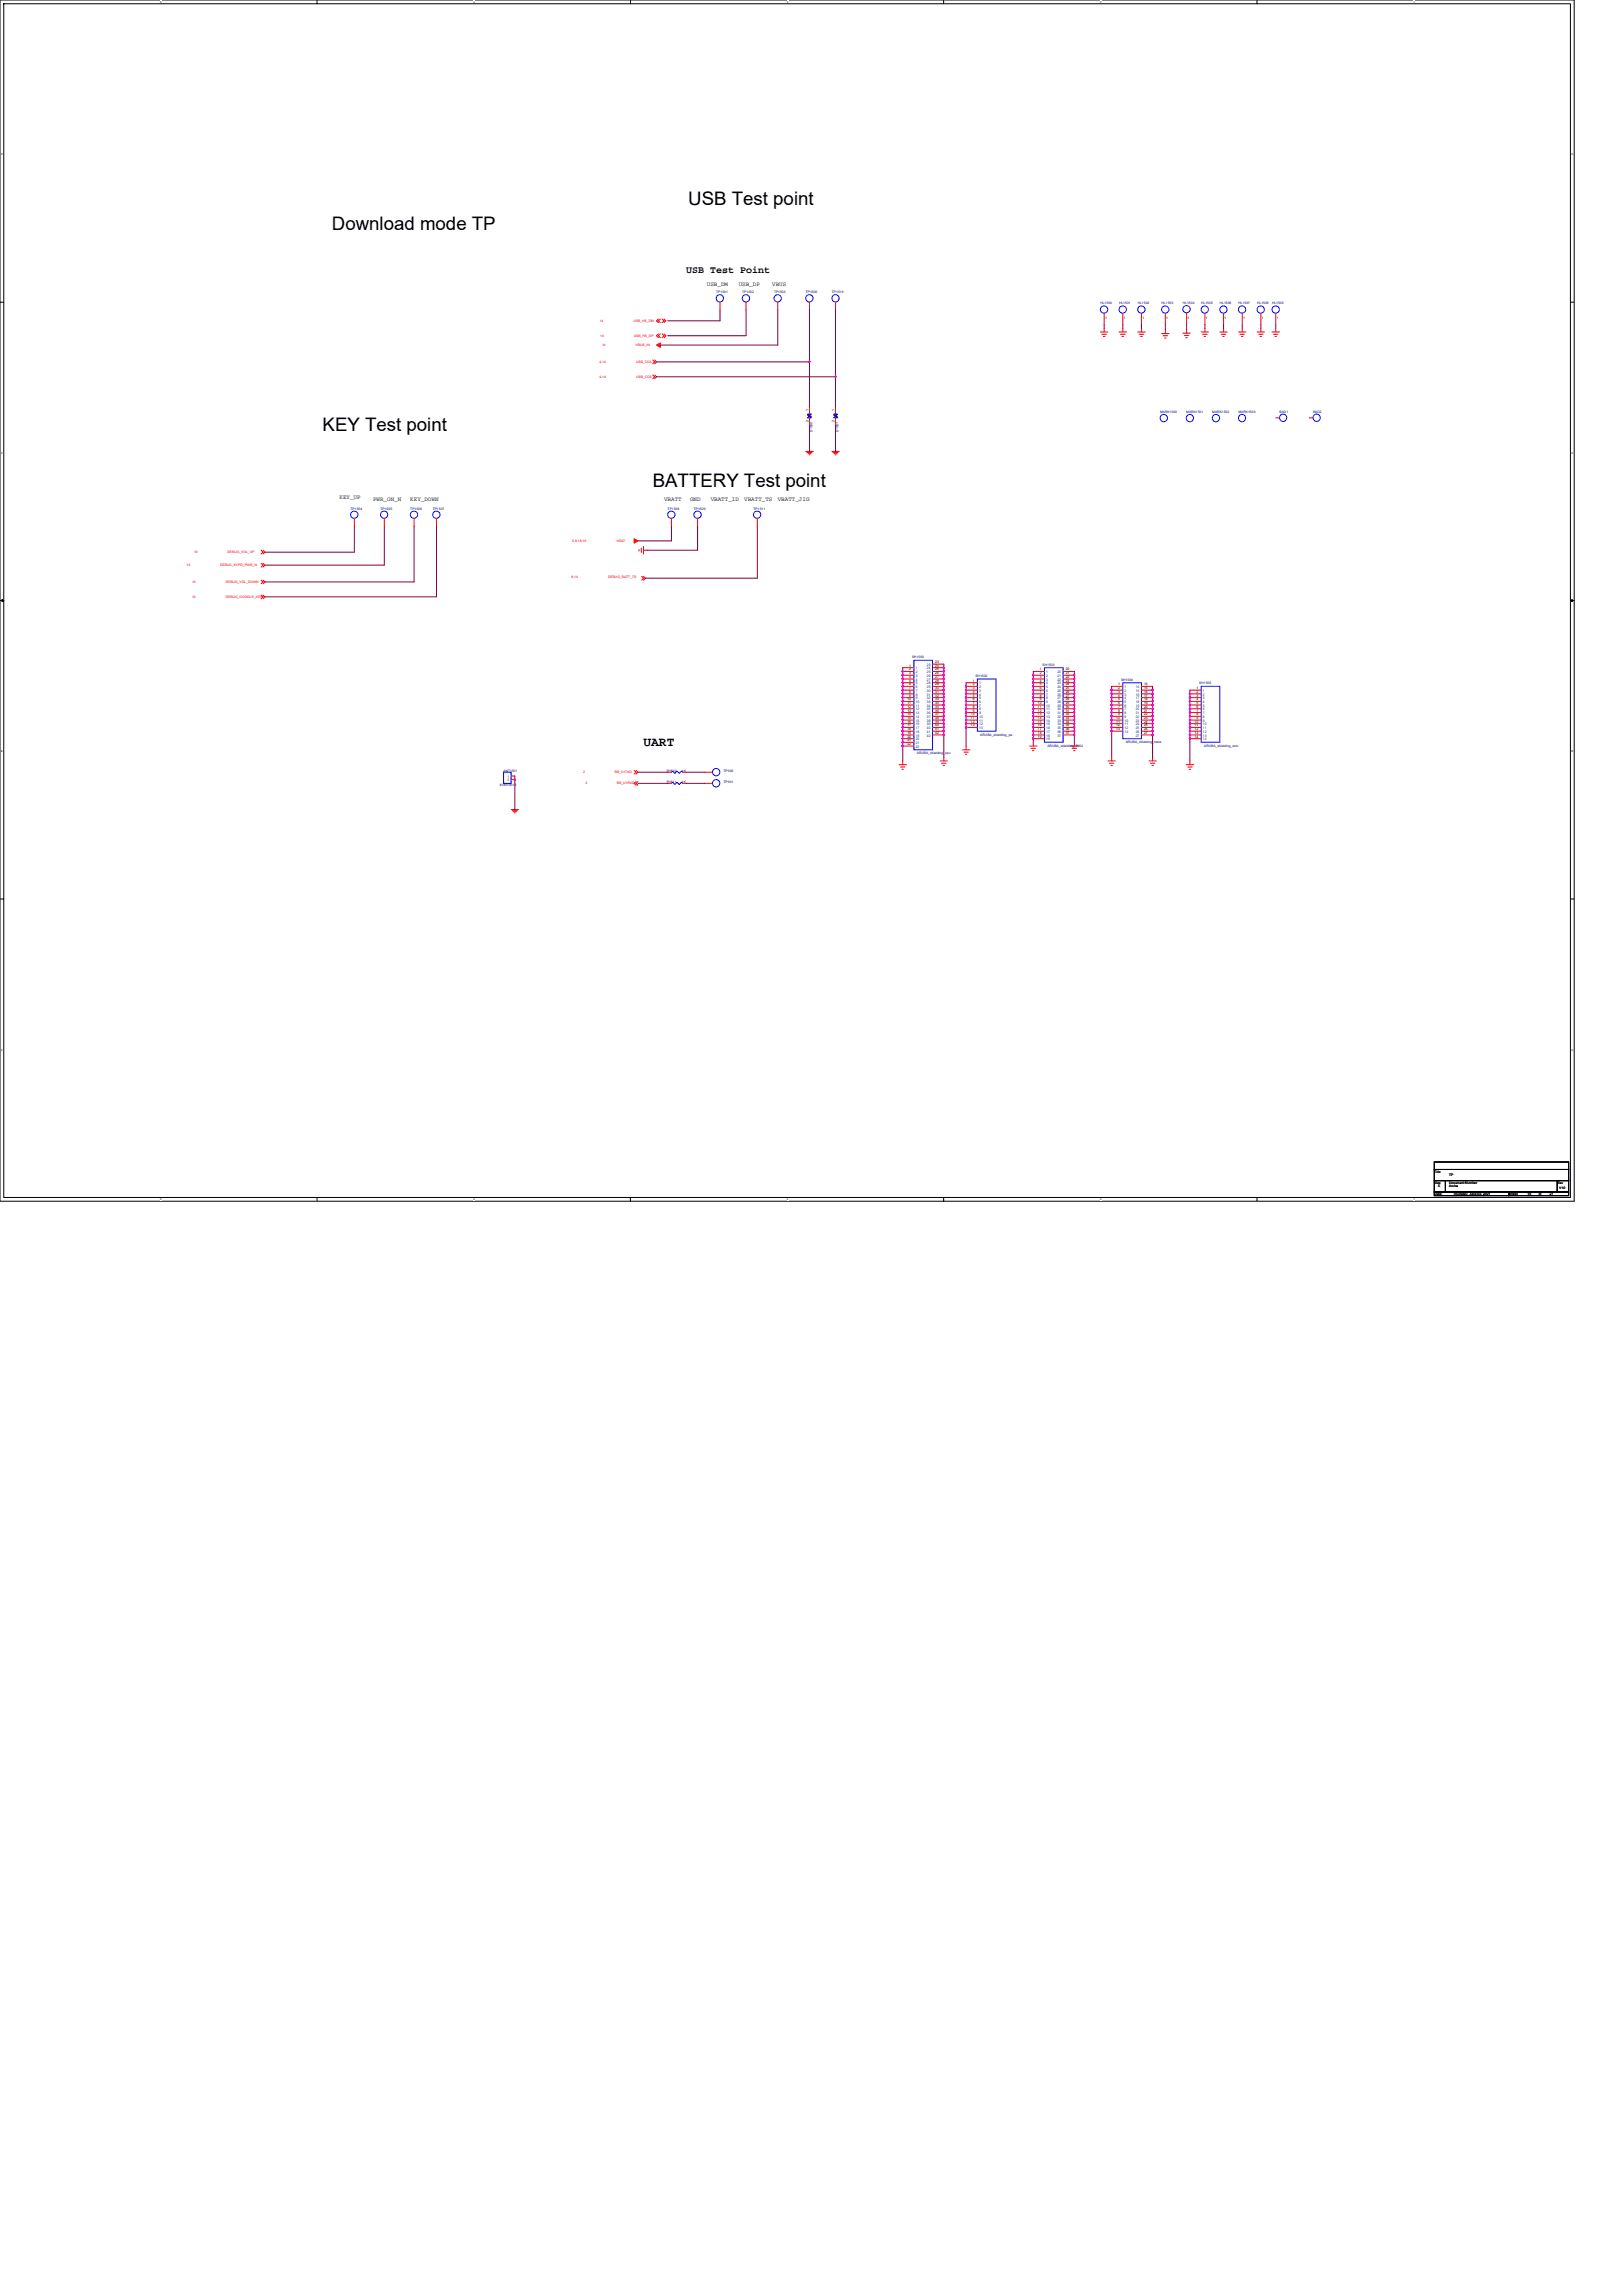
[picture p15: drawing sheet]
<svg xmlns="http://www.w3.org/2000/svg" width="210mm" height="297mm" viewBox="0 0 210 297" stroke-linecap="round" stroke-linejoin="round" font-family="sans-serif">
<defs><g id="words">
<g font-size="2.4">
<text x="42.9" y="29.7">Download mode TP</text>
<text x="89" y="26.6">USB Test point</text>
<text x="41.7" y="55.8">KEY Test point</text>
<text x="84.5" y="63">BATTERY Test point</text>
</g>
<text font-size="1.7" x="83.2" y="96.5">UART</text>
<text font-size="1.3" x="88.8" y="35.3">USB Test Point</text>
<g font-size=".8">
<text x="91.5" y="37.1">USB_DM</text>
<text x="95.6" y="37.1">USB_DP</text>
<text x="99.9" y="37.1">VBUS</text>
<text x="43.9" y="64.6">KEY_UP</text>
<text x="48.3" y="64.8">PWR_ON_N</text>
<text x="53.1" y="64.8">KEY_DOWN</text>
<text x="85.9" y="64.8">VBATT</text>
<text x="89.3" y="64.8">GND</text>
<text x="91.9" y="64.8">VBATT_ID</text>
<text x="96.3" y="64.8">VBATT_TS</text>
<text x="100.6" y="64.8">VBATT_JIG</text>
</g>
<g font-size=".4" fill="#f00">
<text x="77.6" y="41.7">14</text>
<text x="82" y="41.7">USB_HS_DM</text>
<text x="77.6" y="47">4,14</text>
<text x="77.7" y="43.6">14</text>
<text x="77.9" y="44.7">14</text>
<text x="82" y="43.6">USB_HS_DP</text>
<text x="82.2" y="44.7">VBUS_IN</text>
<text x="82.3" y="47">USB_CCA</text>
<text x="77.6" y="48.9">4,14</text>
<text x="82.3" y="48.9">USB_CCB</text>
<text x="25.1" y="71.6">13</text>
<text x="29.4" y="71.6">DEBUG_VOL_UP</text>
<text x="74" y="70.1">5,8,18,19</text>
<text x="79.8" y="70.1">VBAT</text>
<text x="24.1" y="73.3">13</text>
<text x="24.8" y="75.5">13</text>
<text x="24.8" y="77.4">13</text>
<text x="28.5" y="73.3">DEBUG_KYPD_PWR_N</text>
<text x="29.2" y="75.5">DEBUG_VOL_DOWN</text>
<text x="29.2" y="77.4">DEBUG_GOOGLE_KEY</text>
<text x="73.9" y="74.7">8,14</text>
<text x="78.7" y="74.7">DEBUG_BATT_TS</text>
<text x="75.4" y="100">2</text>
<text x="75.7" y="101.5">2</text>
<text x="79.5" y="100">BB_U1TXD</text>
<text x="79.8" y="101.5">BB_U1RXD</text>
</g>
<g font-size=".4" fill="#000080">
<text x="92.7" y="38">TP1501</text>
<text x="96" y="38">TP1502</text>
<text x="100.1" y="38">TP1503</text>
<text x="104.2" y="38">TP1500</text>
<text x="107.6" y="38">TP1516</text>
<text x="142.4" y="39.4">HL1500</text>
<text x="144.8" y="39.4">HL1501</text>
<text x="147.2" y="39.4">HL1502</text>
<text x="150.3" y="39.4">HL1503</text>
<text x="153" y="39.3">HL1504</text>
<text x="155.4" y="39.4">HL1505</text>
<text x="157.8" y="39.4">HL1506</text>
<text x="160.2" y="39.4">HL1507</text>
<text x="162.6" y="39.4">HL1508</text>
<text x="164.6" y="39.4">HL1509</text>
<text x="150.1" y="53.4">MARK1500</text>
<text x="153.5" y="53.4">MARK1501</text>
<text x="156.8" y="53.4">MARK1502</text>
<text x="160.2" y="53.4">MARK1503</text>
<text x="165.5" y="53.5">BAD1</text>
<text x="169.9" y="53.5">BAD2</text>
<text x="105.1" y="55.8" transform="rotate(-90 105.1 55.8)">D1500</text>
<text x="108.5" y="55.8" transform="rotate(-90 108.5 55.8)">D1501</text>
<text x="45.4" y="65.9">TP1504</text>
<text x="49.2" y="65.9">TP1505</text>
<text x="53.1" y="65.9">TP1506</text>
<text x="56" y="65.9">TP1507</text>
<text x="86.4" y="65.9">TP1508</text>
<text x="89.8" y="65.9">TP1509</text>
<text x="97.5" y="65.9">TP1511</text>
<text x="118" y="85.2">SH1500</text>
<text x="126.2" y="87.6">SH1502</text>
<text x="134.9" y="86.1">SH1503</text>
<text x="145" y="88.1">SH1504</text>
<text x="155.2" y="88.5">SH1505</text>
<text x="126.8" y="95.2">ARUBA_shielding_pa</text>
<text x="64.7" y="101.7">818019318</text>
<text x="65.2" y="99.8">ANT1501</text>
<text x="86.3" y="99.9">R1510</text>
<text x="86.3" y="101.3">R1511</text>
<text x="88.2" y="99.9">1K</text>
<text x="88.2" y="101.3">1K</text>
<text x="93.6" y="101.3">TP301</text>
<text x="93.6" y="99.8">TP300</text>
<text x="118.6" y="97.6">ARUBA_shielding_cpu</text>
<text x="135.5" y="96.6">ARUBA_shielding_PMU</text>
<text x="145.6" y="96.2">ARUBA_shielding_trans</text>
<text x="155.8" y="96.6">ARUBA_shielding_wcn</text>
</g>
<g font-size=".4">
<text x="143" y="41.3">1</text>
<text x="145.4" y="41.3">1</text>
<text x="147.8" y="41.3">1</text>
<text x="150.9" y="41.3">1</text>
<text x="153.6" y="41.2">1</text>
<text x="156" y="41.3">1</text>
<text x="158.4" y="41.3">1</text>
<text x="160.8" y="41.3">1</text>
<text x="163.3" y="41.3">1</text>
<text x="165.2" y="41.3">1</text>
<text x="104.6" y="53.2" transform="rotate(-90 104.6 53.2)">1</text>
<text x="108" y="53.2" transform="rotate(-90 108 53.2)">1</text>
<text x="104.6" y="54.6" transform="rotate(-90 104.6 54.6)">2</text>
<text x="108" y="54.6" transform="rotate(-90 108 54.6)">2</text>
<text x="117.6" y="86.3">1</text>
<text x="117.6" y="86.7">2</text>
<text x="117.6" y="87.2">3</text>
<text x="117.6" y="87.7">4</text>
<text x="117.6" y="88.2">5</text>
<text x="117.6" y="88.7">6</text>
<text x="117.6" y="89.2">7</text>
<text x="117.6" y="89.6">8</text>
<text x="121" y="85.8">23</text>
<text x="121" y="86.3">24</text>
<text x="121" y="86.7">25</text>
<text x="121" y="87.2">26</text>
<text x="121" y="87.7">27</text>
<text x="121" y="88.2">28</text>
<text x="121" y="88.7">29</text>
<text x="121" y="89.2">30</text>
<text x="121" y="89.6">31</text>
<text x="125.9" y="88.2">1</text>
<text x="125.9" y="88.7">2</text>
<text x="125.9" y="89.2">3</text>
<text x="125.9" y="89.6">4</text>
<text x="134.5" y="86.7">1</text>
<text x="134.5" y="87.2">2</text>
<text x="134.5" y="87.7">3</text>
<text x="134.5" y="88.2">4</text>
<text x="134.5" y="88.7">5</text>
<text x="134.5" y="89.2">6</text>
<text x="134.5" y="89.6">7</text>
<text x="137.9" y="86.7">20</text>
<text x="137.9" y="87.2">21</text>
<text x="137.9" y="87.7">22</text>
<text x="137.9" y="88.2">23</text>
<text x="137.9" y="88.7">24</text>
<text x="137.9" y="89.2">25</text>
<text x="137.9" y="89.6">26</text>
<text x="144.7" y="88.7">1</text>
<text x="144.7" y="89.2">2</text>
<text x="144.7" y="89.6">3</text>
<text x="148" y="88.7">14</text>
<text x="148" y="89.2">15</text>
<text x="148" y="89.6">16</text>
<text x="154.8" y="89.2">1</text>
<text x="154.8" y="89.6">2</text>
<text x="117.4" y="90.6">10</text>
<text x="117.4" y="91.1">11</text>
<text x="117.4" y="91.6">12</text>
<text x="117.4" y="92.1">13</text>
<text x="117.4" y="92.5">14</text>
<text x="117.4" y="93">15</text>
<text x="117.4" y="93.5">16</text>
<text x="117.4" y="94">17</text>
<text x="117.4" y="94.5">18</text>
<text x="117.4" y="95">19</text>
<text x="117.4" y="95.4">20</text>
<text x="117.4" y="95.9">21</text>
<text x="117.6" y="90.1">9</text>
<text x="121" y="90.1">32</text>
<text x="121" y="90.6">33</text>
<text x="121" y="91.1">34</text>
<text x="121" y="91.6">35</text>
<text x="121" y="92.1">36</text>
<text x="121" y="92.5">37</text>
<text x="121" y="93">38</text>
<text x="121" y="93.5">39</text>
<text x="121" y="94">40</text>
<text x="121" y="94.5">41</text>
<text x="121" y="95">42</text>
<text x="125.6" y="92.5">10</text>
<text x="125.6" y="93">11</text>
<text x="125.6" y="93.5">12</text>
<text x="125.6" y="94">13</text>
<text x="125.9" y="90.1">5</text>
<text x="125.9" y="90.6">6</text>
<text x="125.9" y="91.1">7</text>
<text x="125.9" y="91.6">8</text>
<text x="125.9" y="92.1">9</text>
<text x="134.3" y="91.1">10</text>
<text x="134.3" y="91.6">11</text>
<text x="134.3" y="92.1">12</text>
<text x="134.3" y="92.5">13</text>
<text x="134.3" y="93">14</text>
<text x="134.3" y="93.5">15</text>
<text x="134.3" y="94">16</text>
<text x="134.3" y="94.5">17</text>
<text x="134.3" y="95">18</text>
<text x="134.3" y="95.4">19</text>
<text x="134.5" y="90.1">8</text>
<text x="134.5" y="90.6">9</text>
<text x="137.9" y="90.1">27</text>
<text x="137.9" y="90.6">28</text>
<text x="137.9" y="91.1">29</text>
<text x="137.9" y="91.6">30</text>
<text x="137.9" y="92.1">31</text>
<text x="137.9" y="92.5">32</text>
<text x="137.9" y="93">33</text>
<text x="137.9" y="93.5">34</text>
<text x="137.9" y="94">35</text>
<text x="137.9" y="94.5">36</text>
<text x="137.9" y="95">37</text>
<text x="144.4" y="93">10</text>
<text x="144.4" y="93.5">11</text>
<text x="144.4" y="94">12</text>
<text x="144.4" y="94.5">13</text>
<text x="144.7" y="90.1">4</text>
<text x="144.7" y="90.6">5</text>
<text x="144.7" y="91.1">6</text>
<text x="144.7" y="91.6">7</text>
<text x="144.7" y="92.1">8</text>
<text x="144.7" y="92.5">9</text>
<text x="148" y="90.1">17</text>
<text x="148" y="90.6">18</text>
<text x="148" y="91.1">19</text>
<text x="148" y="91.6">20</text>
<text x="148" y="92.1">21</text>
<text x="148" y="92.5">22</text>
<text x="148" y="93">23</text>
<text x="148" y="93.5">24</text>
<text x="148" y="94">25</text>
<text x="148" y="94.5">26</text>
<text x="148" y="95">27</text>
<text x="154.6" y="93.5">10</text>
<text x="154.6" y="94">11</text>
<text x="154.6" y="94.5">12</text>
<text x="154.6" y="95">13</text>
<text x="154.6" y="95.4">14</text>
<text x="154.8" y="90.1">3</text>
<text x="154.8" y="90.6">4</text>
<text x="154.8" y="91.1">5</text>
<text x="154.8" y="91.6">6</text>
<text x="154.8" y="92.1">7</text>
<text x="154.8" y="92.5">8</text>
<text x="154.8" y="93">9</text>
<text x="117.4" y="96.4">22</text>
<text x="185.6" y="151.7">Title</text>
<text x="185.6" y="153.1">Size</text>
<text x="185.6" y="154.6">Date:</text>
<text x="186.1" y="153.6">E</text>
<text x="187.5" y="153.1">Document Number</text>
<text x="187.5" y="153.6">Aruba</text>
<text x="187.5" y="152.2">TP</text>
<text x="188.1" y="154.6">Thursday, June 03, 2021</text>
<text x="195.2" y="154.6">Sheet</text>
<text x="197.6" y="154.6">15</text>
<text x="199.1" y="154.6">of</text>
<text x="200.5" y="154.6">21</text>
<text x="201.5" y="153.1">Rev</text>
<text x="201.7" y="153.9">V10</text>
</g>
<g font-size=".4" fill="#004080">
<text x="118.5" y="86.6">1</text>
<text x="118.5" y="87.1">2</text>
<text x="118.5" y="87.6">3</text>
<text x="118.5" y="88.1">4</text>
<text x="118.5" y="88.5">5</text>
<text x="118.5" y="89">6</text>
<text x="118.5" y="89.5">7</text>
<text x="118.5" y="90">8</text>
<text x="119.9" y="86.1">23</text>
<text x="119.9" y="86.6">24</text>
<text x="119.9" y="87.1">25</text>
<text x="119.9" y="87.6">26</text>
<text x="119.9" y="88.1">27</text>
<text x="119.9" y="88.5">28</text>
<text x="119.9" y="89">29</text>
<text x="119.9" y="89.5">30</text>
<text x="119.9" y="90">31</text>
<text x="126.7" y="88.5">1</text>
<text x="126.7" y="89">2</text>
<text x="126.7" y="89.5">3</text>
<text x="126.7" y="90">4</text>
<text x="135.4" y="87.1">1</text>
<text x="135.4" y="87.6">2</text>
<text x="135.4" y="88.1">3</text>
<text x="135.4" y="88.5">4</text>
<text x="135.4" y="89">5</text>
<text x="135.4" y="89.5">6</text>
<text x="135.4" y="90">7</text>
<text x="136.8" y="87.1">20</text>
<text x="136.8" y="87.6">21</text>
<text x="136.8" y="88.1">22</text>
<text x="136.8" y="88.5">23</text>
<text x="136.8" y="89">24</text>
<text x="136.8" y="89.5">25</text>
<text x="136.8" y="90">26</text>
<text x="145.5" y="89">1</text>
<text x="145.5" y="89.5">2</text>
<text x="145.5" y="90">3</text>
<text x="146.9" y="89">14</text>
<text x="146.9" y="89.5">15</text>
<text x="146.9" y="90">16</text>
<text x="155.6" y="89.5">1</text>
<text x="155.6" y="90">2</text>
<text x="118.5" y="90.5">9</text>
<text x="118.5" y="91">10</text>
<text x="118.5" y="91.4">11</text>
<text x="118.5" y="91.9">12</text>
<text x="118.5" y="92.4">13</text>
<text x="118.5" y="92.9">14</text>
<text x="118.5" y="93.4">15</text>
<text x="118.5" y="93.8">16</text>
<text x="118.5" y="94.3">17</text>
<text x="118.5" y="94.8">18</text>
<text x="118.5" y="95.3">19</text>
<text x="118.5" y="95.8">20</text>
<text x="119.9" y="90.5">32</text>
<text x="119.9" y="91">33</text>
<text x="119.9" y="91.4">34</text>
<text x="119.9" y="91.9">35</text>
<text x="119.9" y="92.4">36</text>
<text x="119.9" y="92.9">37</text>
<text x="119.9" y="93.4">38</text>
<text x="119.9" y="93.8">39</text>
<text x="119.9" y="94.3">40</text>
<text x="119.9" y="94.8">41</text>
<text x="119.9" y="95.3">42</text>
<text x="126.7" y="90.5">5</text>
<text x="126.7" y="91">6</text>
<text x="126.7" y="91.4">7</text>
<text x="126.7" y="91.9">8</text>
<text x="126.7" y="92.4">9</text>
<text x="126.7" y="92.9">10</text>
<text x="126.7" y="93.4">11</text>
<text x="126.7" y="93.8">12</text>
<text x="126.7" y="94.3">13</text>
<text x="135.4" y="90.5">8</text>
<text x="135.4" y="91">9</text>
<text x="135.4" y="91.4">10</text>
<text x="135.4" y="91.9">11</text>
<text x="135.4" y="92.4">12</text>
<text x="135.4" y="92.9">13</text>
<text x="135.4" y="93.4">14</text>
<text x="135.4" y="93.8">15</text>
<text x="135.4" y="94.3">16</text>
<text x="135.4" y="94.8">17</text>
<text x="135.4" y="95.3">18</text>
<text x="135.4" y="95.8">19</text>
<text x="136.8" y="90.5">27</text>
<text x="136.8" y="91">28</text>
<text x="136.8" y="91.4">29</text>
<text x="136.8" y="91.9">30</text>
<text x="136.8" y="92.4">31</text>
<text x="136.8" y="92.9">32</text>
<text x="136.8" y="93.4">33</text>
<text x="136.8" y="93.8">34</text>
<text x="136.8" y="94.3">35</text>
<text x="136.8" y="94.8">36</text>
<text x="136.8" y="95.3">37</text>
<text x="145.5" y="90.5">4</text>
<text x="145.5" y="91">5</text>
<text x="145.5" y="91.4">6</text>
<text x="145.5" y="91.9">7</text>
<text x="145.5" y="92.4">8</text>
<text x="145.5" y="92.9">9</text>
<text x="145.5" y="93.4">10</text>
<text x="145.5" y="93.8">11</text>
<text x="145.5" y="94.3">12</text>
<text x="145.5" y="94.8">13</text>
<text x="146.9" y="90.5">17</text>
<text x="146.9" y="91">18</text>
<text x="146.9" y="91.4">19</text>
<text x="146.9" y="91.9">20</text>
<text x="146.9" y="92.4">21</text>
<text x="146.9" y="92.9">22</text>
<text x="146.9" y="93.4">23</text>
<text x="146.9" y="93.8">24</text>
<text x="146.9" y="94.3">25</text>
<text x="146.9" y="94.8">26</text>
<text x="146.9" y="95.3">27</text>
<text x="155.6" y="90.5">3</text>
<text x="155.6" y="91">4</text>
<text x="155.6" y="91.4">5</text>
<text x="155.6" y="91.9">6</text>
<text x="155.6" y="92.4">7</text>
<text x="155.6" y="92.9">8</text>
<text x="155.6" y="93.4">9</text>
<text x="155.6" y="93.8">10</text>
<text x="155.6" y="94.3">11</text>
<text x="155.6" y="94.8">12</text>
<text x="155.6" y="95.3">13</text>
<text x="155.6" y="95.8">14</text>
<text x="65.6" y="100.6">1</text>
<text x="65.6" y="101.1">2</text>
<text x="118.5" y="96.2">21</text>
<text x="118.5" y="96.7">22</text>
</g>
<g font-size=".3">
<text x="20.7" y=".4">5</text>
<text x="61.3" y=".4">4</text>
<text x="101.8" y=".4">3</text>
<text x="142.3" y=".4">2</text>
<text x="182.9" y=".4">1</text>
<text x=".1" y="20.1">D</text>
<text x="203.3" y="20.1">D</text>
<text x=".1" y="58.7">C</text>
<text x="203.3" y="58.7">C</text>
<text x=".1" y="97.3">B</text>
<text x="203.3" y="97.3">B</text>
<text x=".1" y="135.9">A</text>
<text x="203.3" y="135.9">A</text>
<text x="20.7" y="155.3">5</text>
<text x="61.3" y="155.3">4</text>
<text x="101.8" y="155.3">3</text>
<text x="142.3" y="155.3">2</text>
<text x="182.9" y="155.3">1</text>
</g>
</g></defs>
<path d="M0 0h203.7v155.4h-203.7zM.5 .5h202.7v154.4h-202.7z" fill="none" stroke="#000" stroke-width=".13"/>
<g fill="#fff">
<path d="M20.7 .1h.2v.3h-.2z"/>
<path d="M20.7 155h.2v.4h-.2z"/>
</g>
<path d="M41 0v.5M41 154.9v.5" fill="none" stroke="#000" stroke-width=".13"/>
<g fill="#fff">
<path d="M61.3 .1h.2v.3h-.2z"/>
<path d="M61.3 155h.2v.4h-.2z"/>
</g>
<path d="M81.6 0v.5M81.6 154.9v.5" fill="none" stroke="#000" stroke-width=".13"/>
<g fill="#fff">
<path d="M101.8 .1h.2v.3h-.2z"/>
<path d="M101.8 155h.2v.4h-.2z"/>
</g>
<path d="M122.1 0v.5M122.1 154.9v.5" fill="none" stroke="#000" stroke-width=".13"/>
<g fill="#fff">
<path d="M142.3 .1h.2v.3h-.2z"/>
<path d="M142.3 155h.2v.4h-.2z"/>
</g>
<path d="M162.6 0v.5M162.6 154.9v.5" fill="none" stroke="#000" stroke-width=".13"/>
<g fill="#fff">
<path d="M182.9 .1h.2v.3h-.2z"/>
<path d="M182.9 155h.2v.4h-.2z"/>
<path d="M.1 19.8h.3v.4h-.3z"/>
<path d="M203.3 19.8h.3v.4h-.3z"/>
<path d="M.1 58.4h.3v.4h-.3z"/>
<path d="M203.3 58.4h.3v.4h-.3z"/>
</g>
<path d="M0 39.1h.5M203.2 39.1h.5" fill="none" stroke="#000" stroke-width=".13"/>
<g fill="#fff">
<path d="M.1 97h.3v.4h-.3z"/>
<path d="M203.3 97h.2v.4h-.2z"/>
</g>
<path d="M0 77.7h.5M203.2 77.7h.5" fill="none" stroke="#000" stroke-width=".13"/>
<path d="M.3 77.6l.2 .1-.2 .1zM203.2 77.7l.2-.1v.2z" fill="#000" stroke="#000" stroke-width=".13"/>
<g fill="#fff">
<path d="M.1 135.6h.3v.4h-.3z"/>
<path d="M203.3 135.6h.2v.4h-.2z"/>
</g>
<path d="M0 116.3h.5M203.2 116.3h.5M185.6 152.7h1.4v1.5h-1.4zM185.6 150.3h17.3v1h-17.3zM185.6 151.3h17.3v1.4h-17.3zM185.6 154.2h9.6v.5h-9.6zM187 152.7h14.5v1.5h-14.5zM195.2 154.2h7.7v.5h-7.7zM201.5 152.7h1.4v1.5h-1.4z" fill="none" stroke="#000" stroke-width=".13"/>
<g fill="none" stroke="#f00" stroke-width=".13">
<path d="M93.2 39.1v1M96.5 39.1v1M100.6 39.1v1M104.7 39.1v1M108.1 39.1v1M84.5 46.6l.2 .2-.2 .3M84.5 48.5l.2 .2-.2 .3M84.7 46.6l.2 .2-.2 .3M84.7 48.5l.2 .2-.2 .3M85.2 41.3l-.3 .2 .3 .2M85.2 43.2l-.3 .2 .3 .3M85.4 41.3l-.2 .2 .2 .2"/>
<path d="M85.4 43.2l-.2 .2 .2 .3M85.7 41.3l.2 .2-.2 .2M85.7 43.2l.2 .2-.2 .3M85.9 41.3l.2 .2-.2 .2M85.9 43.2l.2 .2-.2 .3M104.2 58.4h1M104.4 58.5h.7M104.5 58.7h.4M104.7 58.8h.1M104.7 52.6v1M104.7 54.1v.9M107.6 58.4h1"/>
<path d="M107.8 58.5h.6M107.9 58.7h.4M108.1 58.8h.1M108.1 52.6v1M108.1 54.1v.9M142.4 42.9h.9M142.6 43.2h.6M142.7 43.5h.3M142.9 42.5v.4M142.9 40.5v1.5M144.8 42.9h1M145 43.2h.6"/>
<path d="M145.2 43.5h.2M145.3 42.5v.4M145.3 40.5v1.5M147.2 42.9h1M147.4 43.2h.6M147.6 43.5h.2M147.7 42.5v.4M147.7 40.5v1.5M150.1 54.1h.1M150.3 43.2h1M150.5 43.4h.6M150.7 43.7h.2"/>
<path d="M150.8 42.7v.5M150.8 40.5v1.5M153 43.1h1M153.2 43.4h.6M153.4 43.7h.2M153.5 54.1h.1M153.5 42.6v.5M153.5 40.5v1.5M155.4 42.9h1M155.6 43.2h.6M155.8 43.5h.2M155.9 42.5v.4"/>
<path d="M155.9 40.5v1.5M156.8 54.1h.1M157.8 42.9h1M158 43.2h.6M158.2 43.5h.2M158.3 42.5v.4M158.3 40.5v1.5M160.2 42.9h1M160.2 54.1h.1M160.4 43.2h.6M160.6 43.5h.2M160.7 42.5v.4"/>
<path d="M160.7 40.5v1.5M162.6 42.9h1M162.8 43.2h.6M163 43.5h.2M163.1 42.5v.4M163.1 40.5v1.5M164.6 42.9h.9M164.8 43.2h.5M165 43.5h.1M165.1 42.5v.4M165.1 40.5v1.5M165.1 54.1h.4"/>
<path d="M169.4 54.1h.5M33.8 71.2l.2 .2-.2 .3M33.8 72.9l.2 .2-.2 .3M33.8 75.1l.2 .2-.2 .2M33.8 77l.2 .2-.2 .3M34 71.2l.3 .2-.3 .3M34 72.9l.3 .2-.3 .3M34 75.1l.3 .2-.3 .2M34 77l.3 .2-.3 .3M45.8 67.1v1M49.7 67.1v1M53.6 67.1v1"/>
<path d="M56.5 67.1v1M82.7 71.1v.2M83 70.9v.6M83 74.6l.2 .2-.2 .3M83.2 70.7v1M83.2 74.6l.3 .2-.3 .3M83.2 71.2h.5M86.9 67.1v1M90.3 67.1v1M98 67.1v1M82 99.7l.3 .2-.3 .2M82.3 99.7l.2 .2-.2 .2"/>
<path d="M86.4 99.9h.5M88.3 99.9h.5M91.2 99.9h1M116.3 98.9h1M116.5 99.2h.6M116.7 99.5h.2M116.8 98.4v.5M116.8 86.4h1.4M116.8 86.9h1.4M116.8 87.4h1.4M116.8 87.8h1.4M116.8 88.3h1.4"/>
<path d="M116.8 88.8h1.4M116.8 89.3h1.4M116.8 89.8h1.4M116.8 90.3h1.4M116.8 90.7h1.4M116.8 91.2h1.4M116.8 91.7h1.4M116.8 92.2h1.4M116.8 92.7h1.4M116.8 93.2h1.4M116.8 93.6h1.4M116.8 94.1h1.4"/>
<path d="M116.8 94.6h1.4M116.8 95.1h1.4M116.8 95.6h1.4M116.8 96h1.4M116.8 96.5h1.4M120.6 85.9h1.5M120.6 86.4h1.5M120.6 86.9h1.5M120.6 87.4h1.5M120.6 87.8h1.5M120.6 88.3h1.5M120.6 88.8h1.5"/>
<path d="M120.6 89.3h1.5M120.6 89.8h1.5M120.6 90.3h1.5M120.6 90.7h1.5M120.6 91.2h1.5M120.6 91.7h1.5M120.6 92.2h1.5M120.6 92.7h1.5M120.6 93.2h1.5M120.6 93.6h1.5M120.6 94.1h1.5M120.6 94.6h1.5"/>
<path d="M120.6 95.1h1.5M121.6 98.4h1M121.8 98.7h.6M122 99h.2M122.1 98v.4M124.5 97h1M124.7 97.3h.6M124.9 97.6h.2M125 96.5v.5M125 88.3h1.4M125 88.8h1.4M125 89.3h1.4"/>
<path d="M125 89.8h1.4M125 90.3h1.4M125 90.7h1.4M125 91.2h1.4M125 91.7h1.4M125 92.2h1.4M125 92.7h1.4M125 93.2h1.4M125 93.6h1.4M125 94.1h1.4M133.2 96.5h1M133.4 96.8h.6"/>
<path d="M133.6 97.1h.2M133.7 96v.5M133.7 86.9h1.4M133.7 87.4h1.4M133.7 87.8h1.4M133.7 88.3h1.4M133.7 88.8h1.4M133.7 89.3h1.4M133.7 89.8h1.4M133.7 90.3h1.4M133.7 90.7h1.4M133.7 91.2h1.4"/>
<path d="M133.7 91.7h1.4M133.7 92.2h1.4M133.7 92.7h1.4M133.7 93.2h1.4M133.7 93.6h1.4M133.7 94.1h1.4M133.7 94.6h1.4M133.7 95.1h1.4M133.7 95.6h1.4M137.5 86.9h1.5M137.5 87.4h1.5M137.5 87.8h1.5"/>
<path d="M137.5 88.3h1.5M137.5 88.8h1.5M137.5 89.3h1.5M137.5 89.8h1.5M137.5 90.3h1.5M137.5 90.7h1.5M137.5 91.2h1.5M137.5 91.7h1.5M137.5 92.2h1.5M137.5 92.7h1.5M137.5 93.2h1.5M137.5 93.6h1.5"/>
<path d="M137.5 94.1h1.5M137.5 94.6h1.5M137.5 95.1h1.5M138.5 96.5h1M138.7 96.8h.6M138.9 97.1h.2M139 96v.5M143.3 98.4h1M143.5 98.7h.6M143.7 99h.2M143.8 88.8h1.5M143.8 89.3h1.5"/>
<path d="M143.8 89.8h1.5M143.8 90.3h1.5M143.8 90.7h1.5M143.8 91.2h1.5M143.8 91.7h1.5M143.8 92.2h1.5M143.8 92.7h1.5M143.8 93.2h1.5M143.8 93.6h1.5M143.8 94.1h1.5M143.8 94.6h1.5M143.8 98v.4"/>
<path d="M147.7 88.8h1.4M147.7 89.3h1.4M147.7 89.8h1.4M147.7 90.3h1.4M147.7 90.7h1.4M147.7 91.2h1.4M147.7 91.7h1.4M147.7 92.2h1.4M147.7 92.7h1.4M147.7 93.2h1.4M147.7 93.6h1.4M147.7 94.1h1.4"/>
<path d="M147.7 94.6h1.4M147.7 95.1h1.4M148.7 98.4h.9M148.8 98.7h.6M149 99h.2M149.1 98v.4M153.5 98.9h.9M153.7 99.2h.5M153.9 99.5h.2M153.9 89.3h1.5M153.9 89.8h1.5M153.9 90.3h1.5"/>
<path d="M153.9 90.7h1.5M153.9 91.2h1.5M153.9 91.7h1.5M153.9 92.2h1.5M153.9 92.7h1.5M153.9 93.2h1.5M153.9 93.6h1.5M153.9 94.1h1.5M153.9 94.6h1.5M153.9 95.1h1.5M153.9 95.6h1.5M153.9 98.4v.5"/>
<path d="M66.1 104.7h1M66.1 100.4h.5M66.1 100.9h.5M66.3 104.9h.7M66.4 105h.4M66.5 105.2h.2M82.3 101.1l-.3 .2 .3 .3M82.5 101.1l-.2 .2 .2 .3M86.4 101.3h.5M88.3 101.3h.5M91.2 101.3h1"/>
</g>
<g fill="#f00" stroke="#f00" stroke-width=".13">
<path d="M84.9 44.6l.5-.2v.5z"/>
<path d="M82 69.7l.5 .3-.5 .3z"/>
</g>
<g fill="none" stroke="#00f" stroke-width=".13">
<path d="M93.2 39.1h.1M96.5 39.1h.1M100.6 39.1h.1M104.7 39.1h.1M108.1 39.1h.1M104.5 53.7l.4 .1 .1 .1M104.7 53.6h.1M104.7 54.1h.1M107.9 53.7l.5 .2M108.1 53.6h.1M108.1 54.1h.1M142.9 40.5h.1"/>
<path d="M145.3 40.5h.1M147.7 40.5h.1M150.1 54.1h.1M150.8 40.5h.1M153.5 54.1h.1M153.5 40.5h.1M155.9 40.5h.1M156.8 54.1h.1M158.3 40.5h.1M160.2 54.1h.1M160.7 40.5h.1M163.1 40.5h.1"/>
<path d="M165.1 40.5h.1M165.5 54.1h.1M169.9 54.1h.1M45.8 67.1h.1M49.7 67.1h.1M53.6 67.1h.1M56.5 67.1h.1M86.9 67.1h.1M90.3 67.1h.1M98 67.1h.1M65.2 99.9h.9v1.4h-.9zM86.9 99.9l.1-.1 .3 .3 .3-.3 .3 .3 .3-.3 .1 .1"/>
<path d="M92.2 99.9h.1M118.2 85.4h2.4v11.6h-2.4zM126.4 87.8h2.5v6.8h-2.5zM135.1 86.4h2.4v9.6h-2.4zM145.3 88.3h2.4v7.3h-2.4zM155.4 88.8h2.4v7.2h-2.4zM86.9 101.3l.1-.1 .3 .3 .3-.3 .3 .3 .3-.3 .1 .1M92.2 101.3h.1"/>
<circle cx="93.1" cy="38.6" r=".47"/>
<circle cx="96.5" cy="38.6" r=".48"/>
<circle cx="100.6" cy="38.6" r=".48"/>
<circle cx="104.7" cy="38.6" r=".48"/>
<circle cx="108.1" cy="38.6" r=".47"/>
<circle cx="142.8" cy="40" r=".47"/>
<circle cx="145.3" cy="40" r=".47"/>
<circle cx="147.7" cy="40" r=".47"/>
<circle cx="150.6" cy="54.1" r=".48"/>
<circle cx="150.8" cy="40" r=".47"/>
<circle cx="153.5" cy="40" r=".47"/>
<circle cx="153.9" cy="54.1" r=".47"/>
<circle cx="155.9" cy="40" r=".47"/>
<circle cx="157.3" cy="54.1" r=".48"/>
<circle cx="158.3" cy="40" r=".47"/>
<circle cx="160.7" cy="54.1" r=".47"/>
<circle cx="160.7" cy="40" r=".47"/>
<circle cx="163.1" cy="40" r=".47"/>
<circle cx="165" cy="40" r=".47"/>
<circle cx="166" cy="54" r=".47"/>
<circle cx="170.3" cy="54" r=".47"/>
<circle cx="45.8" cy="66.6" r=".47"/>
<circle cx="49.7" cy="66.6" r=".47"/>
<circle cx="53.6" cy="66.6" r=".47"/>
<circle cx="56.5" cy="66.6" r=".47"/>
<circle cx="86.9" cy="66.6" r=".47"/>
<circle cx="90.2" cy="66.6" r=".47"/>
<circle cx="98" cy="66.6" r=".47"/>
<circle cx="92.7" cy="99.9" r=".48"/>
<circle cx="92.7" cy="101.3" r=".48"/>
</g>
<g fill="#00f" stroke="#00f" stroke-width=".13">
<path d="M104.5 53.6h.5l-.3 .2z"/>
<path d="M104.5 54.1l.2-.3 .3 .3z"/>
<path d="M107.9 53.6h.5l-.3 .2z"/>
<path d="M108.1 53.8l.3 .3h-.5z"/>
</g>
<g fill="none" stroke="#800040" stroke-width=".13">
<path d="M84.9 46.8h19.8M84.9 48.7h23.2M93.2 40.1v1.4h-6.8M96.5 40.1v3.3h-10.1M100.6 40.1v4.5h-15.2M104.7 40.1v6.7M104.7 46.8v5.8M104.7 55v3.4M108.1 40.1v8.6M108.1 48.7v3.9M108.1 55v3.4M142.9 42v.5"/>
<path d="M145.3 42v.5M147.7 42v.5M150.8 42v.7M153.5 42v.6M155.9 42v.5M158.3 42v.5M160.7 42v.5M163.1 42v.5M165.1 42v.5M45.8 68.1v3.3h-11.5M49.7 68.1v5h-15.4M53.6 68.1v7.2h-19.3"/>
<path d="M56.5 68.1v9.1h-22.2M86.9 68.1v1.9h-4.4M90.3 68.1v3.1h-6.6M98 68.1v6.7h-14.5M82.5 99.9h3.9M88.8 99.9h2.4M116.8 86.4v12M122.1 85.9v12.1M125 88.3v8.2M133.7 86.9v9.1M139 86.9v9.1M143.8 88.8v9.2"/>
<path d="M149.1 88.8v9.2M153.9 89.3v9.1M66.6 100.4v4.3M82.5 101.3h3.9M88.8 101.3h2.4"/>
</g>
<g fill="#f0f" stroke="#f0f" stroke-width=".13">
<path d="M104.6 46.7h.2v.2h-.2z" fill-rule="evenodd"/>
<path d="M66.5 100.8h.1v.1h-.1z" fill-rule="evenodd"/>
<path d="M108 48.7h.2v.1h-.2z" fill-rule="evenodd"/>
<path d="M116.7 86.8h.1v.1h-.1z" fill-rule="evenodd"/>
<path d="M122 86.3h.1v.1h-.1z" fill-rule="evenodd"/>
<path d="M122 86.8h.1v.1h-.1z" fill-rule="evenodd"/>
<path d="M122 87.3h.1v.1h-.1z" fill-rule="evenodd"/>
<path d="M133.6 87.3h.1v.1h-.1z" fill-rule="evenodd"/>
<path d="M116.7 87.3h.1v.1h-.1z" fill-rule="evenodd"/>
<path d="M138.9 87.3h.1v.1h-.1z" fill-rule="evenodd"/>
<path d="M116.7 87.8h.1v.1h-.1z" fill-rule="evenodd"/>
<path d="M116.7 88.2h.1v.2h-.1z" fill-rule="evenodd"/>
<path d="M122 87.8h.1v.1h-.1z" fill-rule="evenodd"/>
<path d="M122 88.2h.1v.2h-.1z" fill-rule="evenodd"/>
<path d="M133.6 87.8h.1v.1h-.1z" fill-rule="evenodd"/>
<path d="M133.6 88.2h.1v.2h-.1z" fill-rule="evenodd"/>
<path d="M138.9 87.8h.1v.1h-.1z" fill-rule="evenodd"/>
<path d="M138.9 88.2h.1v.2h-.1z" fill-rule="evenodd"/>
<path d="M124.9 88.7h.1v.2h-.1z" fill-rule="evenodd"/>
<path d="M133.6 88.7h.1v.2h-.1z" fill-rule="evenodd"/>
<path d="M116.7 88.7h.1v.2h-.1z" fill-rule="evenodd"/>
<path d="M122 88.7h.1v.2h-.1z" fill-rule="evenodd"/>
<path d="M122 89.2h.1v.1h-.1z" fill-rule="evenodd"/>
<path d="M124.9 89.2h.1v.1h-.1z" fill-rule="evenodd"/>
<path d="M138.9 88.7h.1v.2h-.1z" fill-rule="evenodd"/>
<path d="M138.9 89.2h.1v.1h-.1z" fill-rule="evenodd"/>
<path d="M149.1 89.2h.1v.1h-.1z" fill-rule="evenodd"/>
<path d="M116.7 89.2h.1v.1h-.1z" fill-rule="evenodd"/>
<path d="M116.7 89.7h.1v.1h-.1z" fill-rule="evenodd"/>
<path d="M133.6 89.2h.1v.1h-.1z" fill-rule="evenodd"/>
<path d="M133.6 89.7h.1v.1h-.1z" fill-rule="evenodd"/>
<path d="M138.9 89.7h.1v.1h-.1z" fill-rule="evenodd"/>
<path d="M143.7 89.2h.2v.1h-.2z" fill-rule="evenodd"/>
<path d="M143.7 89.7h.2v.1h-.2z" fill-rule="evenodd"/>
<path d="M149.1 89.7h.1v.1h-.1z" fill-rule="evenodd"/>
<path d="M153.9 89.7h.1v.1h-.1z" fill-rule="evenodd"/>
<path d="M122 89.7h.1v.1h-.1z" fill-rule="evenodd"/>
<path d="M122 90.2h.1v.1h-.1z" fill-rule="evenodd"/>
<path d="M124.9 89.7h.1v.1h-.1z" fill-rule="evenodd"/>
<path d="M124.9 90.2h.1v.1h-.1z" fill-rule="evenodd"/>
<path d="M138.9 90.2h.1v.1h-.1z" fill-rule="evenodd"/>
<path d="M153.9 90.2h.1v.1h-.1z" fill-rule="evenodd"/>
<path d="M116.7 90.2h.1v.1h-.1z" fill-rule="evenodd"/>
<path d="M116.7 90.7h.1v.1h-.1z" fill-rule="evenodd"/>
<path d="M122 90.7h.1v.1h-.1z" fill-rule="evenodd"/>
<path d="M133.6 90.2h.1v.1h-.1z" fill-rule="evenodd"/>
<path d="M143.7 90.2h.2v.1h-.2z" fill-rule="evenodd"/>
<path d="M143.7 90.7h.2v.1h-.2z" fill-rule="evenodd"/>
<path d="M149.1 90.2h.1v.1h-.1z" fill-rule="evenodd"/>
<path d="M116.7 91.1h.1v.2h-.1z" fill-rule="evenodd"/>
<path d="M124.9 90.7h.1v.1h-.1z" fill-rule="evenodd"/>
<path d="M124.9 91.1h.1v.2h-.1z" fill-rule="evenodd"/>
<path d="M133.6 90.7h.1v.1h-.1z" fill-rule="evenodd"/>
<path d="M138.9 90.7h.1v.1h-.1z" fill-rule="evenodd"/>
<path d="M138.9 91.1h.1v.2h-.1z" fill-rule="evenodd"/>
<path d="M149.1 90.7h.1v.1h-.1z" fill-rule="evenodd"/>
<path d="M153.9 90.7h.1v.1h-.1z" fill-rule="evenodd"/>
<path d="M153.9 91.1h.1v.2h-.1z" fill-rule="evenodd"/>
<path d="M122 91.1h.1v.2h-.1z" fill-rule="evenodd"/>
<path d="M133.6 91.1h.1v.2h-.1z" fill-rule="evenodd"/>
<path d="M133.6 91.6h.1v.2h-.1z" fill-rule="evenodd"/>
<path d="M143.7 91.1h.2v.2h-.2z" fill-rule="evenodd"/>
<path d="M143.7 91.6h.2v.2h-.2z" fill-rule="evenodd"/>
<path d="M149.1 91.1h.1v.2h-.1z" fill-rule="evenodd"/>
<path d="M149.1 91.6h.1v.2h-.1z" fill-rule="evenodd"/>
<path d="M153.9 91.6h.1v.2h-.1z" fill-rule="evenodd"/>
<path d="M116.7 91.6h.1v.2h-.1z" fill-rule="evenodd"/>
<path d="M116.7 92.1h.1v.1h-.1z" fill-rule="evenodd"/>
<path d="M122 91.6h.1v.2h-.1z" fill-rule="evenodd"/>
<path d="M122 92.1h.1v.1h-.1z" fill-rule="evenodd"/>
<path d="M124.9 91.6h.1v.2h-.1z" fill-rule="evenodd"/>
<path d="M138.9 91.6h.1v.2h-.1z" fill-rule="evenodd"/>
<path d="M138.9 92.1h.1v.1h-.1z" fill-rule="evenodd"/>
<path d="M124.9 92.1h.1v.1h-.1z" fill-rule="evenodd"/>
<path d="M133.6 92.1h.1v.1h-.1z" fill-rule="evenodd"/>
<path d="M143.7 92.1h.2v.1h-.2z" fill-rule="evenodd"/>
<path d="M149.1 92.1h.1v.1h-.1z" fill-rule="evenodd"/>
<path d="M153.9 92.1h.1v.1h-.1z" fill-rule="evenodd"/>
<path d="M116.7 92.6h.1v.1h-.1z" fill-rule="evenodd"/>
<path d="M116.7 93.1h.1v.1h-.1z" fill-rule="evenodd"/>
<path d="M122 92.6h.1v.1h-.1z" fill-rule="evenodd"/>
<path d="M122 93.1h.1v.1h-.1z" fill-rule="evenodd"/>
<path d="M124.9 92.6h.1v.1h-.1z" fill-rule="evenodd"/>
<path d="M124.9 93.1h.1v.1h-.1z" fill-rule="evenodd"/>
<path d="M133.6 92.6h.1v.1h-.1z" fill-rule="evenodd"/>
<path d="M133.6 93.1h.1v.1h-.1z" fill-rule="evenodd"/>
<path d="M138.9 92.6h.1v.1h-.1z" fill-rule="evenodd"/>
<path d="M138.9 93.1h.1v.1h-.1z" fill-rule="evenodd"/>
<path d="M143.7 92.6h.2v.1h-.2z" fill-rule="evenodd"/>
<path d="M143.7 93.1h.2v.1h-.2z" fill-rule="evenodd"/>
<path d="M149.1 92.6h.1v.1h-.1z" fill-rule="evenodd"/>
<path d="M149.1 93.1h.1v.1h-.1z" fill-rule="evenodd"/>
<path d="M153.9 92.6h.1v.1h-.1z" fill-rule="evenodd"/>
<path d="M153.9 93.1h.1v.1h-.1z" fill-rule="evenodd"/>
<path d="M116.7 93.6h.1v.1h-.1z" fill-rule="evenodd"/>
<path d="M124.9 93.6h.1v.1h-.1z" fill-rule="evenodd"/>
<path d="M116.7 94h.1v.2h-.1z" fill-rule="evenodd"/>
<path d="M122 93.6h.1v.1h-.1z" fill-rule="evenodd"/>
<path d="M133.6 93.6h.1v.1h-.1z" fill-rule="evenodd"/>
<path d="M133.6 94h.1v.2h-.1z" fill-rule="evenodd"/>
<path d="M138.9 93.6h.1v.1h-.1z" fill-rule="evenodd"/>
<path d="M138.9 94h.1v.2h-.1z" fill-rule="evenodd"/>
<path d="M143.7 93.6h.2v.1h-.2z" fill-rule="evenodd"/>
<path d="M143.7 94h.2v.2h-.2z" fill-rule="evenodd"/>
<path d="M149.1 93.6h.1v.1h-.1z" fill-rule="evenodd"/>
<path d="M149.1 94h.1v.2h-.1z" fill-rule="evenodd"/>
<path d="M153.9 93.6h.1v.1h-.1z" fill-rule="evenodd"/>
<path d="M153.9 94h.1v.2h-.1z" fill-rule="evenodd"/>
<path d="M122 94h.1v.2h-.1z" fill-rule="evenodd"/>
<path d="M122 94.5h.1v.1h-.1z" fill-rule="evenodd"/>
<path d="M124.9 94h.1v.2h-.1z" fill-rule="evenodd"/>
<path d="M133.6 94.5h.1v.1h-.1z" fill-rule="evenodd"/>
<path d="M116.7 94.5h.1v.1h-.1z" fill-rule="evenodd"/>
<path d="M133.6 95h.1v.1h-.1z" fill-rule="evenodd"/>
<path d="M138.9 94.5h.1v.1h-.1z" fill-rule="evenodd"/>
<path d="M138.9 95h.1v.1h-.1z" fill-rule="evenodd"/>
<path d="M143.7 94.5h.2v.1h-.2z" fill-rule="evenodd"/>
<path d="M149.1 94.5h.1v.1h-.1z" fill-rule="evenodd"/>
<path d="M153.9 94.5h.1v.1h-.1z" fill-rule="evenodd"/>
<path d="M153.9 95h.1v.1h-.1z" fill-rule="evenodd"/>
<path d="M116.7 95h.1v.1h-.1z" fill-rule="evenodd"/>
<path d="M116.7 95.5h.1v.1h-.1z" fill-rule="evenodd"/>
<path d="M122 95h.1v.1h-.1z" fill-rule="evenodd"/>
<path d="M149.1 95h.1v.1h-.1z" fill-rule="evenodd"/>
<path d="M133.6 95.5h.1v.1h-.1z" fill-rule="evenodd"/>
<path d="M153.9 95.5h.1v.1h-.1z" fill-rule="evenodd"/>
<path d="M116.7 96h.1v.1h-.1z" fill-rule="evenodd"/>
<path d="M116.7 96.5h.1v.1h-.1z" fill-rule="evenodd"/>
<path d="M104.6 46.7h.2v.2h-.2z" fill-rule="evenodd"/>
<path d="M66.5 100.8h.1v.1h-.1z" fill-rule="evenodd"/>
<path d="M108 48.7h.2v.1h-.2z" fill-rule="evenodd"/>
<path d="M116.7 86.8h.1v.1h-.1z" fill-rule="evenodd"/>
<path d="M122 86.3h.1v.1h-.1z" fill-rule="evenodd"/>
<path d="M122 86.8h.1v.1h-.1z" fill-rule="evenodd"/>
<path d="M122 87.3h.1v.1h-.1z" fill-rule="evenodd"/>
<path d="M133.6 87.3h.1v.1h-.1z" fill-rule="evenodd"/>
<path d="M116.7 87.3h.1v.1h-.1z" fill-rule="evenodd"/>
<path d="M138.9 87.3h.1v.1h-.1z" fill-rule="evenodd"/>
<path d="M116.7 87.8h.1v.1h-.1z" fill-rule="evenodd"/>
<path d="M116.7 88.2h.1v.2h-.1z" fill-rule="evenodd"/>
<path d="M122 87.8h.1v.1h-.1z" fill-rule="evenodd"/>
<path d="M122 88.2h.1v.2h-.1z" fill-rule="evenodd"/>
<path d="M133.6 87.8h.1v.1h-.1z" fill-rule="evenodd"/>
<path d="M133.6 88.2h.1v.2h-.1z" fill-rule="evenodd"/>
<path d="M138.9 87.8h.1v.1h-.1z" fill-rule="evenodd"/>
<path d="M138.9 88.2h.1v.2h-.1z" fill-rule="evenodd"/>
<path d="M124.9 88.7h.1v.2h-.1z" fill-rule="evenodd"/>
<path d="M133.6 88.7h.1v.2h-.1z" fill-rule="evenodd"/>
<path d="M116.7 88.7h.1v.2h-.1z" fill-rule="evenodd"/>
<path d="M122 88.7h.1v.2h-.1z" fill-rule="evenodd"/>
<path d="M122 89.2h.1v.1h-.1z" fill-rule="evenodd"/>
<path d="M124.9 89.2h.1v.1h-.1z" fill-rule="evenodd"/>
<path d="M138.9 88.7h.1v.2h-.1z" fill-rule="evenodd"/>
<path d="M138.9 89.2h.1v.1h-.1z" fill-rule="evenodd"/>
<path d="M149.1 89.2h.1v.1h-.1z" fill-rule="evenodd"/>
<path d="M116.7 89.2h.1v.1h-.1z" fill-rule="evenodd"/>
<path d="M116.7 89.7h.1v.1h-.1z" fill-rule="evenodd"/>
<path d="M133.6 89.2h.1v.1h-.1z" fill-rule="evenodd"/>
<path d="M133.6 89.7h.1v.1h-.1z" fill-rule="evenodd"/>
<path d="M138.9 89.7h.1v.1h-.1z" fill-rule="evenodd"/>
<path d="M143.7 89.2h.2v.1h-.2z" fill-rule="evenodd"/>
<path d="M143.7 89.7h.2v.1h-.2z" fill-rule="evenodd"/>
<path d="M149.1 89.7h.1v.1h-.1z" fill-rule="evenodd"/>
<path d="M153.9 89.7h.1v.1h-.1z" fill-rule="evenodd"/>
<path d="M122 89.7h.1v.1h-.1z" fill-rule="evenodd"/>
<path d="M122 90.2h.1v.1h-.1z" fill-rule="evenodd"/>
<path d="M124.9 89.7h.1v.1h-.1z" fill-rule="evenodd"/>
<path d="M124.9 90.2h.1v.1h-.1z" fill-rule="evenodd"/>
<path d="M138.9 90.2h.1v.1h-.1z" fill-rule="evenodd"/>
<path d="M153.9 90.2h.1v.1h-.1z" fill-rule="evenodd"/>
<path d="M116.7 90.2h.1v.1h-.1z" fill-rule="evenodd"/>
<path d="M116.7 90.7h.1v.1h-.1z" fill-rule="evenodd"/>
<path d="M122 90.7h.1v.1h-.1z" fill-rule="evenodd"/>
<path d="M133.6 90.2h.1v.1h-.1z" fill-rule="evenodd"/>
<path d="M143.7 90.2h.2v.1h-.2z" fill-rule="evenodd"/>
<path d="M143.7 90.7h.2v.1h-.2z" fill-rule="evenodd"/>
<path d="M149.1 90.2h.1v.1h-.1z" fill-rule="evenodd"/>
<path d="M116.7 91.1h.1v.2h-.1z" fill-rule="evenodd"/>
<path d="M124.9 90.7h.1v.1h-.1z" fill-rule="evenodd"/>
<path d="M124.9 91.1h.1v.2h-.1z" fill-rule="evenodd"/>
<path d="M133.6 90.7h.1v.1h-.1z" fill-rule="evenodd"/>
<path d="M138.9 90.7h.1v.1h-.1z" fill-rule="evenodd"/>
<path d="M138.9 91.1h.1v.2h-.1z" fill-rule="evenodd"/>
<path d="M149.1 90.7h.1v.1h-.1z" fill-rule="evenodd"/>
<path d="M153.9 90.7h.1v.1h-.1z" fill-rule="evenodd"/>
<path d="M153.9 91.1h.1v.2h-.1z" fill-rule="evenodd"/>
<path d="M122 91.1h.1v.2h-.1z" fill-rule="evenodd"/>
<path d="M133.6 91.1h.1v.2h-.1z" fill-rule="evenodd"/>
<path d="M133.6 91.6h.1v.2h-.1z" fill-rule="evenodd"/>
<path d="M143.7 91.1h.2v.2h-.2z" fill-rule="evenodd"/>
<path d="M143.7 91.6h.2v.2h-.2z" fill-rule="evenodd"/>
<path d="M149.1 91.1h.1v.2h-.1z" fill-rule="evenodd"/>
<path d="M149.1 91.6h.1v.2h-.1z" fill-rule="evenodd"/>
<path d="M153.9 91.6h.1v.2h-.1z" fill-rule="evenodd"/>
<path d="M116.7 91.6h.1v.2h-.1z" fill-rule="evenodd"/>
<path d="M116.7 92.1h.1v.1h-.1z" fill-rule="evenodd"/>
<path d="M122 91.6h.1v.2h-.1z" fill-rule="evenodd"/>
<path d="M122 92.1h.1v.1h-.1z" fill-rule="evenodd"/>
<path d="M124.9 91.6h.1v.2h-.1z" fill-rule="evenodd"/>
<path d="M138.9 91.6h.1v.2h-.1z" fill-rule="evenodd"/>
<path d="M138.9 92.1h.1v.1h-.1z" fill-rule="evenodd"/>
<path d="M124.9 92.1h.1v.1h-.1z" fill-rule="evenodd"/>
<path d="M133.6 92.1h.1v.1h-.1z" fill-rule="evenodd"/>
<path d="M143.7 92.1h.2v.1h-.2z" fill-rule="evenodd"/>
<path d="M149.1 92.1h.1v.1h-.1z" fill-rule="evenodd"/>
<path d="M153.9 92.1h.1v.1h-.1z" fill-rule="evenodd"/>
<path d="M116.7 92.6h.1v.1h-.1z" fill-rule="evenodd"/>
<path d="M116.7 93.1h.1v.1h-.1z" fill-rule="evenodd"/>
<path d="M122 92.6h.1v.1h-.1z" fill-rule="evenodd"/>
<path d="M122 93.1h.1v.1h-.1z" fill-rule="evenodd"/>
<path d="M124.9 92.6h.1v.1h-.1z" fill-rule="evenodd"/>
<path d="M124.9 93.1h.1v.1h-.1z" fill-rule="evenodd"/>
<path d="M133.6 92.6h.1v.1h-.1z" fill-rule="evenodd"/>
<path d="M133.6 93.1h.1v.1h-.1z" fill-rule="evenodd"/>
<path d="M138.9 92.6h.1v.1h-.1z" fill-rule="evenodd"/>
<path d="M138.9 93.1h.1v.1h-.1z" fill-rule="evenodd"/>
<path d="M143.7 92.6h.2v.1h-.2z" fill-rule="evenodd"/>
<path d="M143.7 93.1h.2v.1h-.2z" fill-rule="evenodd"/>
<path d="M149.1 92.6h.1v.1h-.1z" fill-rule="evenodd"/>
<path d="M149.1 93.1h.1v.1h-.1z" fill-rule="evenodd"/>
<path d="M153.9 92.6h.1v.1h-.1z" fill-rule="evenodd"/>
<path d="M153.9 93.1h.1v.1h-.1z" fill-rule="evenodd"/>
<path d="M116.7 93.6h.1v.1h-.1z" fill-rule="evenodd"/>
<path d="M124.9 93.6h.1v.1h-.1z" fill-rule="evenodd"/>
<path d="M116.7 94h.1v.2h-.1z" fill-rule="evenodd"/>
<path d="M122 93.6h.1v.1h-.1z" fill-rule="evenodd"/>
<path d="M133.6 93.6h.1v.1h-.1z" fill-rule="evenodd"/>
<path d="M133.6 94h.1v.2h-.1z" fill-rule="evenodd"/>
<path d="M138.9 93.6h.1v.1h-.1z" fill-rule="evenodd"/>
<path d="M138.9 94h.1v.2h-.1z" fill-rule="evenodd"/>
<path d="M143.7 93.6h.2v.1h-.2z" fill-rule="evenodd"/>
<path d="M143.7 94h.2v.2h-.2z" fill-rule="evenodd"/>
<path d="M149.1 93.6h.1v.1h-.1z" fill-rule="evenodd"/>
<path d="M149.1 94h.1v.2h-.1z" fill-rule="evenodd"/>
<path d="M153.9 93.6h.1v.1h-.1z" fill-rule="evenodd"/>
<path d="M153.9 94h.1v.2h-.1z" fill-rule="evenodd"/>
<path d="M122 94h.1v.2h-.1z" fill-rule="evenodd"/>
<path d="M122 94.5h.1v.1h-.1z" fill-rule="evenodd"/>
<path d="M124.9 94h.1v.2h-.1z" fill-rule="evenodd"/>
<path d="M133.6 94.5h.1v.1h-.1z" fill-rule="evenodd"/>
<path d="M116.7 94.5h.1v.1h-.1z" fill-rule="evenodd"/>
<path d="M133.6 95h.1v.1h-.1z" fill-rule="evenodd"/>
<path d="M138.9 94.5h.1v.1h-.1z" fill-rule="evenodd"/>
<path d="M138.9 95h.1v.1h-.1z" fill-rule="evenodd"/>
<path d="M143.7 94.5h.2v.1h-.2z" fill-rule="evenodd"/>
<path d="M149.1 94.5h.1v.1h-.1z" fill-rule="evenodd"/>
<path d="M153.9 94.5h.1v.1h-.1z" fill-rule="evenodd"/>
<path d="M153.9 95h.1v.1h-.1z" fill-rule="evenodd"/>
<path d="M116.7 95h.1v.1h-.1z" fill-rule="evenodd"/>
<path d="M116.7 95.5h.1v.1h-.1z" fill-rule="evenodd"/>
<path d="M122 95h.1v.1h-.1z" fill-rule="evenodd"/>
<path d="M149.1 95h.1v.1h-.1z" fill-rule="evenodd"/>
<path d="M133.6 95.5h.1v.1h-.1z" fill-rule="evenodd"/>
<path d="M153.9 95.5h.1v.1h-.1z" fill-rule="evenodd"/>
<path d="M116.7 96h.1v.1h-.1z" fill-rule="evenodd"/>
<path d="M116.7 96.5h.1v.1h-.1z" fill-rule="evenodd"/>
</g>
<use href="#words"/>
</svg>
